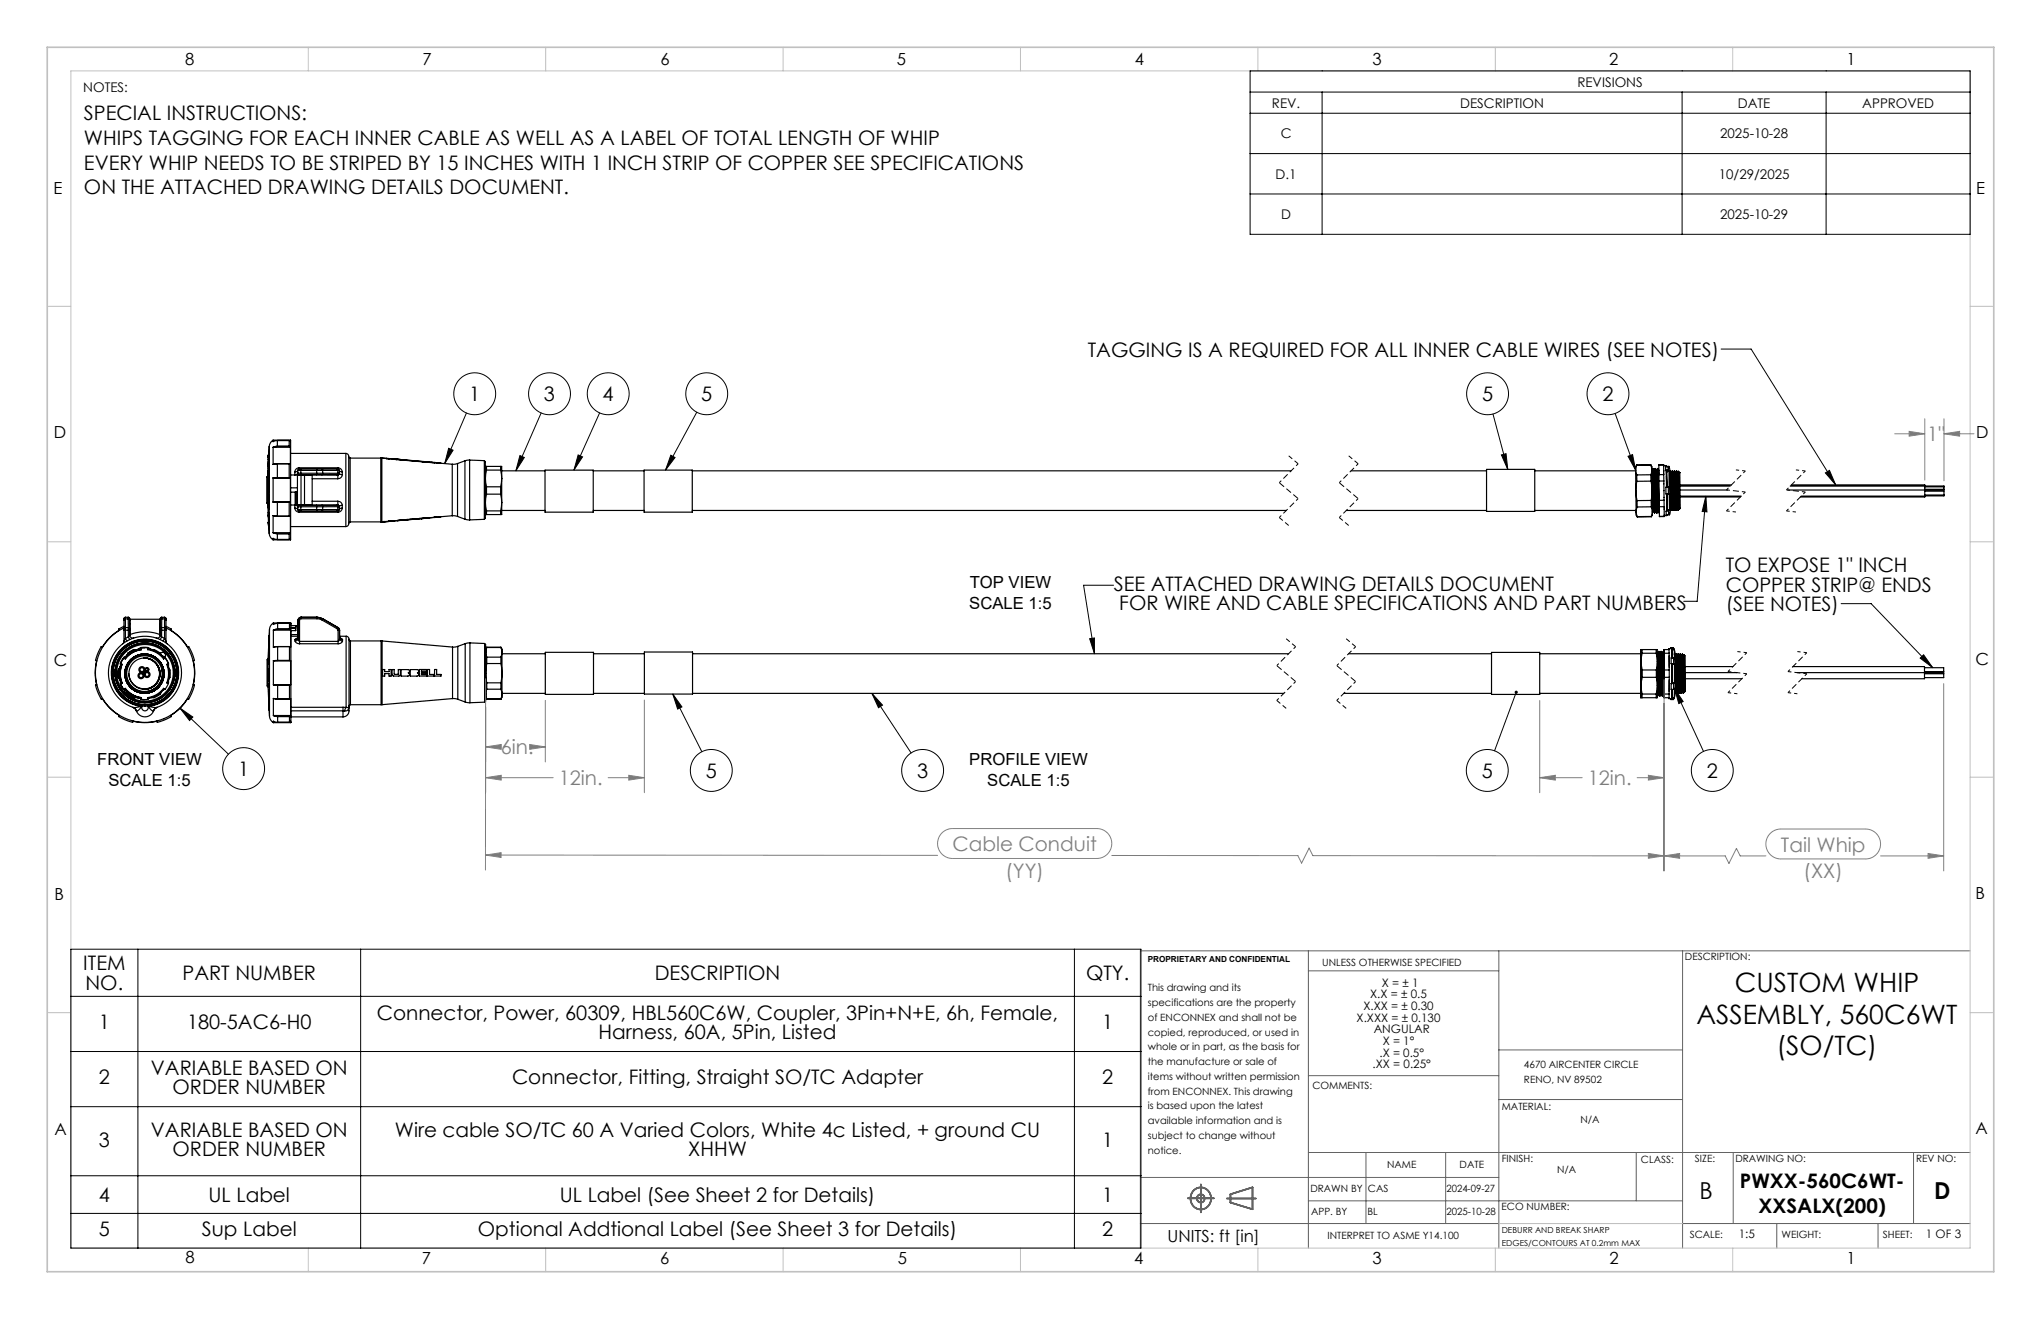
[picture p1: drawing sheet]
<svg xmlns="http://www.w3.org/2000/svg" width="432mm" height="279mm" viewBox="0 0 432 279" stroke-linecap="round" stroke-linejoin="round" font-family="sans-serif">
<defs><g id="words">
<g font-size="5.6">
<text x="367.2" y="209.9">CUSTOM WHIP</text>
<text x="359.1" y="216.6">ASSEMBLY, 560C6WT</text>
<text x="376" y="223.2">(SO/TC)</text>
</g>
<g font-size="4.9">
<text x="359.8" y="253.6">B</text>
<text x="409.4" y="253.6">D</text>
</g>
<g font-size="4.2">
<text x="17.8" y="25.4">SPECIAL INSTRUCTIONS:</text>
<text x="17.8" y="30.6">WHIPS TAGGING FOR EACH INNER CABLE AS WELL AS A LABEL OF TOTAL LENGTH OF WHIP</text>
<text x="17.8" y="35.9">EVERY WHIP NEEDS TO BE STRIPED BY 15 INCHES WITH 1 INCH STRIP OF COPPER SEE SPECIFICATIONS</text>
<text x="17.8" y="41.1">ON THE ATTACHED DRAWING DETAILS DOCUMENT.</text>
<text x="230.2" y="75.4">TAGGING IS A REQUIRED FOR ALL INNER CABLE WIRES (SEE NOTES)</text>
<text x="99.3" y="84.9">1</text>
<text x="115.1" y="84.9">3</text>
<text x="127.6" y="84.9">4</text>
<text x="148.4" y="84.9">5</text>
<text x="313.7" y="84.9">5</text>
<text x="339.2" y="84.9">2</text>
<text x="235.7" y="124.9">SEE ATTACHED DRAWING DETAILS DOCUMENT</text>
<text x="365.3" y="121">TO EXPOSE 1&quot; INCH</text>
<text x="365.3" y="125.1">COPPER STRIP@ ENDS</text>
<text x="236.9" y="129.1">FOR WIRE AND CABLE SPECIFICATIONS AND PART NUMBERS</text>
<text x="365.3" y="129.3">(SEE NOTES)</text>
<text x="50.4" y="164.2">1</text>
<text x="149.4" y="164.5">5</text>
<text x="194.1" y="164.5">3</text>
<text x="313.6" y="164.5">5</text>
<text x="361.3" y="164.5">2</text>
<text x="17.6" y="205.2">ITEM</text>
<text x="18.1" y="209.3">NO.</text>
<text x="38.6" y="207.3">PART NUMBER</text>
<text x="138.6" y="207.3">DESCRIPTION</text>
<text x="229.9" y="207.3">QTY.</text>
<text x="79.8" y="215.7">Connector, Power, 60309, HBL560C6W, Coupler, 3Pin+N+E, 6h, Female,</text>
<text x="20.9" y="217.7">1</text>
<text x="39.6" y="217.7">180-5AC6-H0</text>
<text x="126.7" y="219.8">Harness, 60A, 5Pin, Listed</text>
<text x="233.3" y="217.7">1</text>
<text x="31.9" y="227.3">VARIABLE BASED ON</text>
<text x="20.9" y="229.4">2</text>
<text x="36.5" y="231.4">ORDER NUMBER</text>
<text x="108.4" y="229.4">Connector, Fitting, Straight SO/TC Adapter</text>
<text x="233.3" y="229.4">2</text>
<text x="20.9" y="242.5">3</text>
<text x="31.9" y="240.5">VARIABLE BASED ON</text>
<text x="36.5" y="244.6">ORDER NUMBER</text>
<text x="83.6" y="240.5">Wire cable SO/TC 60 A Varied Colors, White 4c Listed, + ground CU</text>
<text x="145.7" y="244.6">XHHW</text>
<text x="233.3" y="242.5">1</text>
<text x="368.3" y="251.3">PWXX-560C6WT-</text>
<text x="20.9" y="254.2">4</text>
<text x="44.1" y="254.2">UL Label</text>
<text x="118.5" y="254.2">UL Label (See Sheet 2 for Details)</text>
<text x="233.3" y="254.2">1</text>
<text x="372.2" y="256.5">XXSALX(200)</text>
<text x="20.9" y="261.5">5</text>
<text x="42.7" y="261.5">Sup Label</text>
<text x="101.2" y="261.5">Optional Addtional Label (See Sheet 3 for Details)</text>
<text x="233.3" y="261.5">2</text>
</g>
<g font-size="4.2" fill="#808080">
<text x="407.9" y="93.4">1&quot;</text>
<text x="106" y="159.6">6in.</text>
<text x="118.3" y="166.1">12in.</text>
<text x="336.1" y="166.1">12in.</text>
<text x="201.6" y="180">Cable Conduit</text>
<text x="212.8" y="185.7">(YY)</text>
<text x="376.9" y="180.1">Tail Whip</text>
<text x="381.8" y="185.8">(XX)</text>
</g>
<g font-size="3.5">
<text x="39.2" y="13.8">8</text>
<text x="89.4" y="13.8">7</text>
<text x="139.8" y="13.8">6</text>
<text x="189.8" y="13.8">5</text>
<text x="240.2" y="13.8">4</text>
<text x="290.5" y="13.8">3</text>
<text x="340.6" y="13.8">2</text>
<text x="390.8" y="13.8">1</text>
<text x="11.3" y="41.1">E</text>
<text x="418.3" y="41">E</text>
<text x="11.4" y="92.7">D</text>
<text x="418.3" y="92.7">D</text>
<text x="205.3" y="124.3">TOP VIEW</text>
<text x="205.2" y="128.9">SCALE 1:5</text>
<text x="11.4" y="140.9">C</text>
<text x="418.1" y="140.8">C</text>
<text x="20.6" y="161.8">FRONT VIEW</text>
<text x="205.2" y="161.8">PROFILE VIEW</text>
<text x="22.9" y="166.3">SCALE 1:5</text>
<text x="209" y="166.3">SCALE 1:5</text>
<text x="11.5" y="190.4">B</text>
<text x="418.1" y="190.2">B</text>
<text x="418.1" y="239.8">A</text>
<text x="11.5" y="240.1">A</text>
<text x="247.1" y="262.8">UNITS: ft [in]</text>
<text x="39.2" y="267.2">8</text>
<text x="89.3" y="267.4">7</text>
<text x="139.8" y="267.4">6</text>
<text x="190" y="267.4">5</text>
<text x="240" y="267.4">4</text>
<text x="290.5" y="267.4">3</text>
<text x="340.7" y="267.4">2</text>
<text x="390.8" y="267.5">1</text>
</g>
<g font-size="2.8">
<text x="17.6" y="19.4">NOTES:</text>
<text x="269.2" y="22.8">REV.</text>
<text x="309.1" y="22.8">DESCRIPTION</text>
<text x="333.9" y="18.3">REVISIONS</text>
<text x="367.8" y="22.8">DATE</text>
<text x="394.2" y="22.8">APPROVED</text>
<text x="271.1" y="29.3">C</text>
<text x="364.1" y="29.3">2025-10-28</text>
<text x="270" y="37.8">D.1</text>
<text x="363.8" y="37.8">10/29/2025</text>
<text x="271.2" y="46.4">D</text>
<text x="364.1" y="46.4">2025-10-29</text>
</g>
<g font-size="2.5">
<text x="292.5" y="208.7">X = ± 1</text>
<text x="288.6" y="213.6">X.XX = ± 0.30</text>
<text x="290" y="211.2">X.X = ± 0.5</text>
<text x="287.1" y="216.1">X.XXX = ± 0.130</text>
<text x="290.8" y="218.6">ANGULAR</text>
<text x="292.7" y="221.1">X = 1°</text>
<text x="290.5" y="226">.XX = 0.25°</text>
<text x="292" y="223.5">.X = 0.5°</text>
<text x="368" y="261.9">1:5</text>
<text x="407.6" y="261.9">1 OF 3</text>
</g>
<g font-size="2.1">
<text x="356.6" y="203.1">DESCRIPTION:</text>
<text x="242.9" y="209.7">This drawing and its</text>
<text x="279.9" y="204.3">UNLESS OTHERWISE SPECIFIED</text>
<text x="242.9" y="212.8">specifications are the property</text>
<text x="242.9" y="215.9">of ENCONNEX and shall not be</text>
<text x="242.9" y="219.1">copied, reproduced, or used in</text>
<text x="242.9" y="222.2">whole or in part, as the basis for</text>
<text x="242.9" y="225.3">the manufacture or sale of</text>
<text x="322.6" y="226">4670 AIRCENTER CIRCLE</text>
<text x="242.9" y="228.4">items without written permission</text>
<text x="242.9" y="231.5">from ENCONNEX. This drawing</text>
<text x="277.8" y="230.4">COMMENTS:</text>
<text x="322.6" y="229.1">RENO, NV 89502</text>
<text x="242.9" y="234.6">is based upon the latest</text>
<text x="242.9" y="237.8">available information and is</text>
<text x="317.9" y="234.8">MATERIAL:</text>
<text x="334.5" y="237.5">N/A</text>
<text x="242.9" y="240.9">subject to change without</text>
<text x="242.9" y="244">notice.</text>
<text x="317.9" y="245.8">FINISH:</text>
<text x="358.8" y="245.8">SIZE:</text>
<text x="367.3" y="245.8">DRAWING NO:</text>
<text x="405.6" y="245.8">REV NO:</text>
<text x="293.6" y="247.1">NAME</text>
<text x="308.9" y="247.1">DATE</text>
<text x="329.6" y="248.2">N/A</text>
<text x="347.3" y="246.1">CLASS:</text>
<text x="277.3" y="252.2">DRAWN BY</text>
<text x="277.5" y="257.1">APP. BY</text>
<text x="289.4" y="257.1">BL</text>
<text x="289.5" y="252.2">CAS</text>
<text x="306.2" y="252.2">2024-09-27</text>
<text x="306.2" y="257.1">2025-10-28</text>
<text x="317.8" y="256">ECO NUMBER:</text>
<text x="281" y="262.1">INTERPRET TO ASME Y14.100</text>
<text x="357.6" y="261.9">SCALE:</text>
<text x="377.1" y="261.9">WEIGHT:</text>
<text x="398.5" y="261.9">SHEET:</text>
</g>
<g font-size="1.8">
<text x="242.9" y="203.6">PROPRIETARY AND CONFIDENTIAL</text>
<text x="317.9" y="260.8">DEBURR AND BREAK SHARP</text>
<text x="317.9" y="263.6">EDGES/CONTOURS AT 0.2mm MAX</text>
</g>
</g></defs>
<g fill="none" stroke="#606060" stroke-width=".35">
<path d="M251.4 253.5h5.5M252.7 251.8a2.28 2.28 0 0 1 3.4 .5 2.28 2.28 0 0 1-1 3.3 2.29 2.29 0 0 1-2.8-.9 2.29 2.29 0 0 1 .4-2.9zM254.2 250.5v5.9M259.7 253.5h6.1M260.4 252.6l4.7-1.4v4.6l-4.7-1.4z"/>
<circle cx="254.1" cy="253.5" r=".84"/>
</g>
<g fill="none" stroke="#606060" stroke-width=".21">
<path d="M276.9 201.1v62.9M276.9 205.4h40.3M317.2 201.1v62.9M356.1 201.1v62.9M417 201.1h-175.6v62.9M276.9 227.5h40.3M317.2 222.1h38.9M317.2 232.6h38.9M241.4 258.8h75.8M241.4 249.1h75.8M276.9 243.8h140.1M276.9 254h79.2"/>
<path d="M289.1 243.8v15M306 243.8v15M346.3 243.8v10.2M356.1 258.8h60.9M366.9 243.8v15M376.1 258.8v5.2M397.5 258.8v5.2M405 243.8v15"/>
</g>
<g fill="none" stroke="#c0c0c0" stroke-width=".21">
<path d="M15 15h402v249h-402zM65.3 10v5M115.5 10v5M165.7 10v5M216 10v5M266.3 10v5M316.5 10v5M366.8 10v5M10 64.8h5M417 64.8h5M10 114.6h5M417 114.6h5"/>
<path d="M10 164.4h5M417 164.4h5M10 214.2h5M417 214.2h5M317.2 258.8h38.9M65.3 264v5M115.5 264v5M165.7 264v5M216 264v5M266.3 264v5M316.5 264v5M366.8 264v5"/>
</g>
<path d="M10 10h412v259h-412z" fill="none" stroke="#c0c0c0" stroke-width=".35"/>
<g fill="none" stroke="#000" stroke-width=".25">
<path d="M56.8 98.1v.1M56.8 97.2h.1M56.8 96.7h.1M56.8 98.5v.1M56.8 98.8h.1M56.8 99.9v.1M56.8 99.6v-.2v.5M56.8 99.6l.1 .1M56.8 97.6v.3M56.8 96.7v.1M56.8 99.5v.1M56.8 100h.1"/>
<path d="M56.8 96.8h.1M56.8 99.1h.1M56.8 97.9l-.1 2.8M56.8 97.3h.1M56.8 98.6h.1M56.8 98.2h.1M56.8 96.6v.1M56.8 98.5l.1 .1M56.8 98.3v.2M56.8 97.6h.1M56.8 97.9v.2M56.8 97.1v.2"/>
<path d="M56.8 97.1v.1M56.8 98.5h.1M56.8 96.9v1.4M56.8 96.5v.1M56.8 97.1h.1M56.8 96.9v.3M56.8 96.4v.2M56.8 96.4v.1M56.8 96.4v.3M56.8 96.4h.1M56.8 98.6v.2M56.8 96.4v.4"/>
<path d="M56.8 96.7v.2M56.8 98.6v.5M56.8 98.1v.2M56.8 98v.3M56.8 96.9v.2M56.8 96.8v.2M56.8 96.8v.1M56.8 96.2v.2M56.8 96.2h.1M56.8 98.2l.1 .1M56.8 96.5v.2M56.8 96.6h.1"/>
<path d="M56.8 97.9l.1 .1M56.8 96.1v.7M56.8 97.8v.2M56.8 97.4v.5M56.9 98l-.1 .1M56.9 97.8v.1M56.9 97.8h.1M56.9 98.1l-.1 .1M56.9 98.1h.1M56.9 96l-.1 .2M56.9 97.4h.1M56.9 96.4l-.1 .1"/>
<path d="M56.9 98v.1M56.9 98h.1M56.9 96.4h.1M56.9 99.3h.1M56.9 99.3l-.1 .2M56.9 99.3l-.1 .5M56.9 95.9v.1M56.9 97l-.1 .6M56.9 97h.1M56.9 98.3l-.1 .2M56.9 96l-.1 .7M56.9 98.3h.1"/>
<path d="M56.9 99.9l-.1 .2M56.9 95.9l-.1 .5M56.9 99.9h.1M56.9 96.1h.1M56.9 98.5h-.1M56.9 98.5v.1M56.9 96.1l-.1 .6M56.9 98.2v.1M56.9 98.2l-.1 .6M56.9 95.9l-.1 .8M56.9 95.9h.1M56.9 99.8v.1"/>
<path d="M56.9 99.8l-.1 .5M56.9 96h.1M56.9 96.1l-.1 .8M56.9 96l-.1 .8M56.9 98.6h-.1M56.9 99.6v.1M56.9 99l-.1 .5M56.9 99.6l-.1 .2M56.9 99h.1M56.9 98.9v.1M56.9 99.7l-.1 .3M56.9 98.9l-.1 .6"/>
<path d="M56.9 97.9v.1M56.9 97.9h.1M56.9 97.4l-.1 .2M56.9 96.4l-.1 .2M56.9 96.9v.1M56.9 96.9h-.1M56.9 96.8h.1M56.9 96.8v.1M56.9 96.7h.1M56.9 96.6v.1M56.9 97.6v.2M56.9 98.1v.1"/>
<path d="M56.9 99.3v.3M56.9 97v.4M56.9 98.3v.2M56.9 96v.1M56.9 99.9v.2M56.9 96.1v.3M56.9 98.6v.3M56.9 99v.3M56.9 99.7v.1M56.9 97.4v.2M56.9 96.4v.2M57 94.5v18.3"/>
<path d="M57 94.5l-.1 1.4M57.8 93.1a1.73 1.73 0 0 0-.8 1.4M57.8 93.1v.3l.9-.2M57.8 94.6v3.6M57.8 94.6h.1M57.8 93.1h3.7M57.9 94.6h3.6M58.7 93.2v1.2M58.7 94.4l-.9 .2M58.7 98.1l-.9 .1M58.7 98.1v2.9M58.7 94.4l-.8 .2"/>
<path d="M58.7 94.4h.1M58.7 98.1h.1M58.7 94.4h2.5M58.7 93.2h.1M61.2 98.1v2.9M61.2 93.2v1.2M61.2 94.4h.1M61.2 93.2h.1M61.2 93.2h-2.5M61.2 98.1h.1M61.2 98.1h-2.5M61.2 94.4l.3 .2"/>
<path d="M61.5 94.6v3.6l-.3-.1M61.5 93.1v.3l-.3-.2M61.5 93.1v.1M61.5 93.2v21M61.5 95.9h11.7M62.4 99.8v.6M63 99.5v.6M63 99.5l-.1 .2-.5 .1M63.1 99.5h.6M63.1 99.5h-.1M63.2 99.2l-.1 .3M63.3 99.2h.4"/>
<path d="M63.3 99.2h-.1M63.3 99l-.6 .2-.3 .6M63.3 99v.2M63.3 99h8.2M63.7 99.2v.3M63.7 99.5v.6M63.7 99.5h3.3M63.7 99.2h3.3M67 99.5h1.3M67 99.2v.3M67 99.2h1.1M67 99.5v.6"/>
<path d="M68.1 99.2l.2 .3M68.1 99.2h3.2M68.3 99.5h3.2M68.3 99.5v.6M71.3 99.2l.2 .3M71.3 99.2h.2M71.5 99.5v.6M71.5 99.2h.1M71.5 99h.2a.89 .89 0 0 1 .7 .8M71.5 99v.2M71.5 99.2l.3 .3M71.8 99.5h-.3"/>
<path d="M71.8 99.5h.1M71.8 99.5l.2 .2 .4 .1M71.8 99.5v.6M72.4 99.8v.6M73.2 95.9a.86 .86 0 0 1 .6 1.2v13.7a.61 .61 0 0 1-.6 .6M73.2 95.9v15.5M73.8 96.6l.3 .3M74.1 96.9v13.5M74.1 96.9h6.5M80.6 96.9h.2M80.6 96.9v13.5M80.8 96.9v13.5"/>
<path d="M80.8 96.9l3.2 .3M80.9 96.9l1.4 .2-.5-.2M82.4 97l1.4 .2-.5-.1M83.3 97.1h.1M84 97.2h.1M84 97.1v.1M84 97.1l1.5 .2M84 97.2l1.5 .1M84 97.1h.1M85 97.2h.1M85.5 97.3h.2M85.7 97.3h.1"/>
<path d="M85.7 97.3l.3 .1M86 97.4l1.4 .1M86 97.3h-.3l1.7 .2M86 97.3l1.4 .2M86 97.3v.1M87.4 97.5l.5 .1M87.9 97.6h1.5M87.9 97.5h-.3l1.8 .1M87.9 97.5l1.5 .1M87.9 97.5v.1M89.4 97.6l6.3 .6M89.5 97.6h.1"/>
<path d="M89.5 97.6h.5M90 97.7h.1M90 97.6l-.5 .1M90.1 97.7h.6M90.1 97.7h.1M90.7 97.7h.1M90.7 97.7v.1M90.8 97.7v.1M90.8 97.7l.5 .1M91.3 97.8h.1M91.3 97.8h-.5M91.9 97.9l-.4-.1 1.8 .2"/>
<path d="M91.9 97.9h.1M92.8 97.9v.1M95.7 98.2v10.9M96.8 98l-1.1 .2M96.8 98v11.2M98.4 97.5v12.3M98.4 97.5l-1.6 .5M99.4 97.3l-1 .2M99.4 97.3v12.7M99.4 97.3l3.1 .1M102.5 97.4v12.5M102.5 97.4a1.87 1.87 0 0 1 .2 1.7v9.1a1.87 1.87 0 0 1-.2 1.7"/>
<path d="M102.7 99.1v.1M103 99.4l-.3 1.8M103 98.7h-.3v2.5M103 98.7v.7M103 99.4h3M103 98.7h3M106 99.4l.2 1.8M106 98.7v.7M106 98.7h.2v2.5M106.2 99.6h9.2M115.4 99.4h10.2v8.9h-10.2zM125.6 99.6h10.7"/>
<path d="M136.3 99.4h10.2v8.9h-10.2zM146.5 99.6h126.8M286 99.6h28.6M314.6 99.3h10.2v8.9h-10.2zM324.8 99.6h21.4M346.2 99.4l.2 1.1M346.2 99.4l.1 4.5M346.4 98.4h.1M346.4 98.4l-.2 .4v.6M346.4 98.4l-.2 1M349.4 98.3v.1M349.4 98.3l.2 .4v.7"/>
<path d="M349.4 98.3l-3 .1M349.4 98.4l.2 1M349.4 98.4h-3M349.6 99.4l-.2 1M349.6 99.4l.1 4.4M349.6 99.4l.4 8.7M349.8 99.2l-.2 .3M349.9 99.1l.3 9.4-.2-.3M349.9 99.1l.3 9.4 .3-.3M349.9 99.1l.3 .5 .2 8.2 .3 .7M350.1 99.5l.3 8.6M350.3 99.2l-.2 .3"/>
<path d="M350.3 99.1l.4 9.4M350.4 99.1l.3 9.4M350.4 99.1h-.1M350.4 99.1l.3 .5 .3 8.5M350.6 99.5l.3 8.6M350.8 99.2l-.2 .3M350.9 99.1l.3 9.4M350.9 99.1l.2 .3M351.1 99.5v.9M351.1 98.4v2M352.1 98.4h-1M352.1 98.4l.1 2"/>
<path d="M352.1 98.5h.6v.2M352.2 99.6l-.1 .1M352.6 99.4l.2 .3M352.8 99.7v3.4l-.1-3.3M352.9 99.9l-.2-.3v3.5M353.1 98.7h-.6l.1 .7M353.1 98.7v.7M353.1 99.4l.2 .3M353.1 99.4h-.5M353.3 98.7l.1 1.2 .1 8-.1 1M353.3 98.7h-.5M353.3 98.7v.3l-.2-.3"/>
<path d="M353.3 99.7v3.4h-.2M353.3 99.7h-.5M353.5 99.6l.3 8.3M353.5 99.6l.4 8.2v.1l.2-.3 .2 .3M353.5 99.6l-.1 .1M353.5 99.6l.2 .3M353.7 99.9l.4 7.7M353.8 99.9h-.1M353.8 99.9l.3 7.7M354 99.6l.3 8.3M354 99.6h.1M354 99.6l-.2 .3"/>
<path d="M354.2 99.9l-.2-.3 .3 8.3M354.2 99.9l.3 7.7M354.2 99.9h.1M354.4 99.6l.3 8.3M354.4 99.6h.1M354.4 99.6l-.2 .3M354.4 99.6l.4 8.3M354.6 99.9l.3 7.7M354.7 99.9l.3 7.7M354.9 99.6l-.3 .3-.1-.3M354.9 99.6l.3 8.3M354.9 99.6l.2 .3 .2-.2"/>
<path d="M355.1 99.9l.3 7.6M355.3 99.7l.2 8M355.3 99.7l.3 .3M355.5 99.9v.1M355.5 100h.1M355.6 100v7.5l-.1 .2M56.7 100.7v5.9M56.7 100.7a1.61 1.61 0 0 0-.2 1.5v2.9a1.61 1.61 0 0 0 .2 1.5M56.7 106.6l.1 2.4M56.8 109v1.6M56.8 109h.1M56.8 108.3v1.1v-.4"/>
<path d="M56.8 108.3l.1 .7M56.8 106.7v.2M56.8 110.6v.3M56.8 110.6v.1M56.8 103.9h.1M56.8 103.8v.1M56.8 103.8h.1M56.8 110.6v.7M56.8 110.6h.1M56.8 104.5v.3M56.8 104.5h.1M56.8 101.7v.1"/>
<path d="M56.8 110.4v.1M56.8 110.4h.1M56.8 102.4v-.2v.5M56.8 100.6v.1M56.8 100.3v-.2v.5M56.8 110.5h.1M56.8 102.4h.1M56.8 101.4h.1M56.8 100.3h.1M56.8 107v.4M56.8 107l.1 .4M56.8 110.5v.1"/>
<path d="M56.8 102.3v.1M56.8 104.9l.1 .2M56.8 104.9l.1 .7M56.8 100.7h.1M56.8 106.5v.2M56.8 106.5h.1M56.8 106.3v.2M56.8 105.9v.4M56.8 110.7v.2M56.8 110.7h.1M56.8 106.9v.1M56.8 106.1v.2"/>
<path d="M56.8 106.1h.1M56.8 104.6v.2M56.8 104.6h.1M56.8 104.5v.1M56.8 104.8h.1M56.8 100.9v-.2v.3M56.8 100.9v.3M56.8 100.9h.1M56.8 101.2h.1M56.8 107.4v-.3v.5M56.8 105.9h.1M56.8 105.9v.1"/>
<path d="M56.8 105.9l.1 .1M56.8 106.3v.1M56.8 106v.1M56.8 106.3h.1M56.8 105.4l.1 .1M56.8 105.4h.1M56.8 102.9h.1M56.8 106.9h.1M56.8 107h.1M56.8 106.4l.1 .2M56.8 106.4h.1M56.8 106.1l.1 .1"/>
<path d="M56.8 110.9l.1 .5M56.8 106l.1 .1M56.8 106.5l.1 .1M56.8 106h.1M56.8 110.9h.1M56.8 103.5h.1M56.8 106.8v.1M56.8 101l.1 .2M56.8 102.9v.6M56.8 106.7v.1M56.8 106.8v.2M56.8 106.8h.1"/>
<path d="M56.8 106.7h.1M56.8 100.7v.3M56.8 100.1v.2l.1-.1M56.8 100.1h.1M56.8 101h.1M56.8 107.6h.1M56.8 106.7l.1 .3M56.8 106.8l.1 .2M56.8 107.1v.1M56.8 107.2h.1M56.8 101.2v.5M56.8 101.2v.2"/>
<path d="M56.8 103.9v.3M56.8 111.3l.1 .1M56.8 100.6v.3M56.8 107.4l.1 .4M56.8 107.4v-.1v.3M56.8 104.2h.1M56.8 103.6v.2M56.8 103.6h.1M56.8 111.3h.1M56.8 102.9l.1 .3M56.8 103.4v.1M56.8 103.4h.1"/>
<path d="M56.8 104.8l.1 .1M56.9 107l-.1 .1M56.9 109v1.2M56.9 110.2v.4M56.9 109h.1M56.9 110.2h.1M56.9 102.3l-.1 .4M56.9 105.2l-.1 .2M56.9 101.2l-.1 .5M56.9 102.3h.1M56.9 105.2h.1M56.9 104.6v.3"/>
<path d="M56.9 100.2v.1M56.9 106.6h.1M56.9 111.4h.1M56.9 101.5v.1M56.9 105.5v.1M56.9 101.5l-.1 .2M56.9 105.5h.1M56.9 100.5v.4M56.9 100.5l-.1 .7M56.9 107.4v.4M56.9 100.9h-.1M56.9 100.9h.1"/>
<path d="M56.9 102.7h.1M56.9 102.1v.2M56.9 102.7l-.1 .1 .1-.1M56.9 102.1l-.1 .2M56.9 105.1v.1M56.9 101.1v.1M56.9 101.6l-.1 .2M56.9 101.1l-.1 .3M56.9 106.1v.1M56.9 100.3l-.1 .4M56.9 105.1h.1M56.9 101.6h.1"/>
<path d="M56.9 103.6v.6M56.9 107v.2M56.9 103.2l-.1 .2M56.9 103.2h.1M56.9 104.5h.1M56.9 104.9v.2M56.9 110.6v.7M56.9 104.6h.1M56.9 104.5v.1M56.9 106.6v.1M56.9 106.2v.1M56.9 106.3v.1"/>
<path d="M56.9 105.4v.1M56.9 106.4v.2M56.9 106v.1M56.9 103.5h.1M56.9 103.5h-.1M56.9 107.2v.2M56.9 106.7h.1M56.9 106.7h-.1M56.9 100.9l-.1 .1M56.9 100.1v.1M56.9 106.7v.3M56.9 111.3v.1"/>
<path d="M56.9 103.6h.1M56.9 102.9v.3M56.9 103.4v.1M56.9 110.2v.4h-.1M56.9 105.2v.2M56.9 101.2v.3M56.9 102.3v.3M56.9 101.2h-.1M56.9 104.6l-.1 .3M56.9 111.4l.1 1.4M56.9 107.4h-.1M56.9 100.3v.2"/>
<path d="M56.9 103.2v.2M57 112.8a1.73 1.73 0 0 0 .8 1.4M57.8 101.1v5.1M57.8 106.2l.9 .1M57.8 109.1l.9 .1M57.8 109.1v3.6M57.8 112.7l.9 .2M57.8 101.1h.1M57.8 114.2h3.7M57.9 106.2h-.1M57.9 106.2h.8M57.9 112.7h-.1"/>
<path d="M57.9 112.7l.8 .2M57.9 106.2h3.6M57.9 101.1h3.6M57.9 112.7h3.6M58.7 101l-.9 .1M58.7 106.3v2.9M58.7 112.9v1.2M58.7 114.1l-.9-.2v.3M58.7 101v.1M58.7 101.1h-.8M58.7 106.2h.1M58.7 112.9h.1"/>
<path d="M58.7 109.2h.1M58.7 109.2h2.5M58.7 114.1h2.5M58.7 101h2.5M58.7 101.1h2.5M58.7 112.9h2.5M58.7 114.1h.1M61.2 114.1l.3-.2v.3M61.2 112.9v1.2M61.2 106.3v2.9M61.2 101v.1M61.2 109.2h.1"/>
<path d="M61.2 106.3h.1M61.2 112.9h.1M61.2 109.2l.3-.1v3.6M61.2 101.1h.3M61.2 106.2l-2.5 .1M61.5 101.1v5.1M61.5 112.7l-.3 .2M61.5 106.2h-.3M61.5 111.4h11.7M61.5 106.8h1M61.5 100.5h1.5M61.5 103.2h1.5"/>
<path d="M61.5 104.1h1M62.4 106.9l.6 .3M62.4 106.9v.6M62.4 100.4v.1M62.4 107.5a.91 .91 0 0 0 .9 .8M62.4 107.5l.5 .1 .1 .2M62.4 106.8v.1M62.5 104.1v2.7M62.5 106.8h.1M62.6 104l-.1 2.8M62.6 104v2.8M62.6 106.8h.3"/>
<path d="M62.6 104h.3M62.9 106.8h.1M62.9 104v2.8M63 100.5h.7M63 104h-.1M63 100.5v6.3M63 100.1l.3 .3M63 100.1l-.6 .3M63 107.2h.7M63 100.1h.1M63 107.2h.1M63 107.2v.6"/>
<path d="M63 107.8h.1M63.1 107.8l.1 .3M63.2 108.1h.1M63.3 106.9h.4M63.3 106.9l-.3 .3M63.3 106.9l-.3 .2M63.3 100.4v.1M63.3 106.8v.1M63.3 100.4h8.2M63.3 100.4h.1M63.3 106.9h.1M63.3 108.1h.4"/>
<path d="M63.3 108.1v.2M63.3 108.3h8.2M63.7 100.1v.3h-.4M63.7 106.9v.3M63.7 100.1h-.7M63.7 107.2v.6M63.7 100.1h3.3M63.7 107.2h3.3M63.7 106.9h3.3M63.7 107.8v.3M63.7 107.8h-.6M63.7 107.8h3.3"/>
<path d="M63.7 108.1h3.3M63.7 100.5v6.3h-.7M63.7 100.5h.8M63.8 106.8l7.7 .1M64.1 100.5h.7M64.5 100.5h1.6v6.3h-1.6M64.5 100.5v6.3M64.5 106.8l-1.2 .1M66.1 101.3h5.4M66.1 106h5.4M67 107.8h1.3M67 107.8v.3"/>
<path d="M67 108.1h1.1M67 100.1v.3h1.1M67 106.9v.3M67 100.1h1.3M67 107.2v.6M68.1 108.1h3.2M68.1 106.9h-1.1M68.1 106.9l.2 .3M68.1 100.4h3.2M68.3 107.8l-.2 .3M68.3 107.8h3.2M68.3 107.2h-1.3"/>
<path d="M68.3 100.1l-.2 .3M68.3 107.2v.6M68.3 100.1h3.2M71.3 108.1h.2M71.3 106.9l.2 .3M71.3 100.4h.2M71.3 106.9h-3.2M71.5 107.8l-.2 .3M71.5 107.8h.3M71.5 100.1l-.2 .3M71.5 100.1h.3M71.5 107.2h-3.2"/>
<path d="M71.5 107.2v.6M71.5 108.1v.2M71.5 106.9h-.2M71.5 106.9l.3 .3M71.5 100.4v.9M71.5 106v.9M71.5 106l.7 .3 .2 .6M71.5 100.4h.1M71.5 106.9h.1M71.6 108.1h-.1M71.8 107.8l-.3 .3M71.8 107.2h-.3"/>
<path d="M71.8 100.1h.1M71.8 100.1l-.3 .3M71.8 107.8h.1M71.8 100.1l.6 .3M71.8 107.2h.1M71.8 107.2v.6M72.4 107.5l-.2 .6-.7 .2M72.4 107.5l-.4 .1-.2 .2M72.4 100.4l-.2 .6-.7 .3M72.4 106.9l-.6 .3M72.4 106.9v.6M74.1 110.4l-.3 .3"/>
<path d="M74.1 110.4h6.5M80.8 110.4h-.2M82.3 110.3l.4-.1-1.8 .1 .5 .1M83.4 110.1v.1M83.4 110.1l-.5 .2 .5-.1M83.5 110.2h-.1M83.5 110.2h.1M84.1 110.1l-.6 .1M84.1 110.1h.1M84.2 110.1h.1M84.2 110l.5 .1zM84.2 110.1h-.1"/>
<path d="M84.8 110h.1M84.8 110l-4 .4M86.3 109.9l-1.5 .1M86.3 109.9h.3l-1.8 .2M86.3 109.9h.1M86.8 109.9h-.5M86.8 109.9h.1M86.8 109.8v.1M88.2 109.7l-1.4 .1M88.2 109.8h.4h-.3M88.2 109.8l-1.4 .1M88.2 109.7v.1"/>
<path d="M88.3 109.8l-1.5 .1M88.6 109.7h-.4M88.7 109.7l-.1 .1M89.1 109.7h.1M89.2 109.7h.1M90.2 109.6h.1M90.2 109.5l-1.5 .2M90.2 109.6l-1.5 .1M90.2 109.5v.1M90.2 109.5h.1M90.4 109.6h.1M90.4 109.6h.5"/>
<path d="M91.8 109.4l-1.4 .2M93.3 109.3l-1.4 .1h.5M93.3 109.3h.1M95.7 109.1l1.1 .1M95.7 109.1l-5.5 .5M96.8 109.2l1.6 .6M98.4 109.8l1 .2M102.5 109.9l-3.1 .1M102.7 102.6v1.1M102.7 108.2h.1M102.7 101.2l.3 1.8M102.7 101.2v5.1"/>
<path d="M102.7 106.3l.3 1.8M102.7 106.3v2.5h.3M103 103v1.5M103 104.5l-.3 1.8M103 108.1v.7M103 103h3M103 104.5h3M103 108.1h3M103 108.8h3M106 104.5l.2 1.8M106 103v1.5M106 108.1v.7"/>
<path d="M106.2 101.2l-.2 1.8M106.2 101.2v5.1M106.2 106.3l-.2 1.8M106.2 106.3v2.5h-.2M106.2 108h9.2M125.6 108h10.7M146.5 108h125.8M285 108h29.6M324.8 108h21.5M346.3 103.9l.2 2M346.3 103.9v4.4M346.3 108.3l.2 1"/>
<path d="M346.3 108.3v.6l.2 .4M346.4 100.5l.1 1.3M346.5 101.8l-.2 2.1M346.5 105.9v1.3M346.5 107.2l-.2 1.1M346.5 109.3h.1M349.4 100.4v1.4M349.4 100.4l-3 .1M349.4 101.8l.3 2M349.4 101.8h-2.9M349.5 105.9v1.3M349.5 105.9h-3"/>
<path d="M349.5 107.2l.2 1M349.5 107.2h-3M349.5 109.2v.1M349.5 109.2l-3 .1M349.5 109.3h-3M349.7 100.4l.2 7.7M349.7 103.8l-.2 2.1M349.7 103.8v4.4M349.7 108.2l-.2 1M349.7 108.2l.1 .7-.3 .4M350 108.2l-.3 .3M350.2 108.5h.1"/>
<path d="M350.7 108.5l.2-.4 .3 .4M350.7 108.5h.1M351.1 100.4v1.4M351.1 101.8l.1 4M351.2 105.8v1.4M351.2 107.2v2M352.2 100.4v1.3M352.2 100.4h-1.1M352.2 101.7v4.1M352.2 101.7l-1.1 .1M352.2 105.8v1.4M352.2 105.8h-1"/>
<path d="M352.2 107.2l.1 2M352.2 107.2h-1M352.3 109.2h-1.1M352.3 107.7l-.1 .1M352.7 108.1v.7h.5M352.7 100.8l.1 2.3M352.7 107.7l.2 .1M352.8 104.5v3.5M352.8 108.8v.3h-.5M352.9 106.1l-.1-1.6 .1 3.3M352.9 107.8l-.2 .3M352.9 108.8l.5 .1"/>
<path d="M353.1 103.1h-.5v1.4h.5M353.1 103.1v1.4M353.1 104.5l.2-.1 .1 3.4M353.2 108.1v.7M353.2 108.1h-.5M353.2 108.8l.2-.3v.4M353.4 107.8l-.2 .3M353.4 107.8h-.5M353.5 102.6l.2 5M353.5 105.5l.1 2.1M353.6 107.6l-.1 .2M353.7 107.6l.1 .3"/>
<path d="M353.7 107.6h-.1M353.9 107.9h-.1M354.5 107.6l-.2 .3M354.5 107.6l.2 .3M354.6 107.6h-.1M354.8 107.9h-.1M354.9 107.6l-.1 .3M355 107.6l.2 .3M355 107.6h-.1M355.2 107.9h.1M355.5 107.7l-.1-.1-.2 .3M355.6 102.6h10.9"/>
<path d="M355.6 102.8h10.6M355.6 103.7h10.1M355.6 104.9h13M355.6 105.1h12.8M378.4 103.7h29M378.9 102.8h32.6v.2M379.2 102.6h28.2v1.1M381.3 104.9h26.1M407.4 104.9v.2h-26.3M407.4 103.7v1.2M407.4 103.9h4.1v.8M407.4 103.6h4.1"/>
<path d="M407.4 104.7h4.1M407.4 103.5h4.1M407.4 103h4.1M411.5 104.7v.2h-4.1M411.5 103.5v.1M411.5 103v.5M411.5 103.6h.1M25.1 133.1l.1 .2a10.5 10.5 0 0 0-3.5 3.6l-.3-.1-.7 1.4-.5 1.5 .3 .1a10.5 10.5 0 0 0 0 5.1h-.3M25.1 133.1h.1M26.2 139.2h.1M26.2 139.2l-.7 1.2M26.2 135.7l-.2 .5"/>
<path d="M26.2 133.3h.3M26.2 133v.3M26.2 132.8a10.5 10.5 0 0 0-3.7 16 10.5 10.5 0 0 0 16.4 0 10.5 10.5 0 0 0-3.8-16M26.2 132.5l-1.1 .6M26.2 131.2v1.8M26.2 133.3v2.4M26.5 130.6a.42 .42 0 0 0-.3 .6M26.5 130.6v.3M26.5 135l-.3 .7M26.5 132.8v.5M26.5 132.8l-.3 .2M26.5 130.9l-.3 .3"/>
<path d="M26.5 135l.4 .6M26.5 130.6h.1M26.5 130.9v1.9M26.5 133.3v1.7M26.5 130.6h.6M26.7 138.9l1.5-1.1 1.7-.6-1.7 .6-1 .6-.8 .9zM26.8 138.7a2.55 2.55 0 0 0-1.3 2.3l-.4 .7v1.6M27.1 138.2h.1M27.1 138.2l-.5 .8M27.1 138.2l-.4 .7M27.1 130.6a.42 .42 0 0 1 .3 .6M27.1 130.6v.3"/>
<path d="M27.1 130.9l.3 .3M27.1 130.9l.1 1.9M27.1 130.9h-.6M27.2 132.8v.5M27.2 132.8l.3 .2M27.2 132.8h-.7M27.2 133.3h-.7M27.2 133.3v1.4M27.2 138.2l-.4 .5M27.2 134.7l.2 .6M27.2 134.7l-.7 .3M27.4 131.2l.1 1.8"/>
<path d="M27.5 131.9h.1M27.5 133v.3M27.5 133.3h.1M27.5 133.3h-.3M27.5 133.3v1.1M27.5 134.4a.63 .63 0 0 0 .8 .6M27.5 134.4l-.3 .3M27.5 134.2v-3.2h6.4v3.2M27.5 134.2h.1M27.5 134.2a8.7 8.7 0 0 1 6.3 0h.1M28.4 137.4l-1.3 .8M28.5 137.4l-1.4 .8"/>
<path d="M28.5 137.4h.1M28.5 137.4l-1.3 .8M29 137.4l.8-.4 .8-.1 .8 .1 .7 .4M29.8 137.1h.1M29.8 137.1l.1 .3M29.8 137.1l.6-.1a.67 .67 0 0 1 .9 .2l-.1 .2a6.3 6.3 0 0 1 3.5 1.9l.2-.1M29.9 137.4h.1M29.9 137.4a6.1 6.1 0 0 0-3.5 1.9l-.2-.1M30.5 139.1a3.4 3.4 0 0 1 3.4 3.3 3.4 3.4 0 0 1-3.3 3.5M30.5 139.2a3.3 3.3 0 0 1 3.3 3.3 3.3 3.3 0 0 1-3.3 3.3M30.6 137l-.8 .1M31.3 137.2l1.1 .3 1.1 .6 1.3 1.2"/>
<path d="M32 137.4a2.55 2.55 0 0 1 2.2 1.3M32.9 139a4.1 4.1 0 0 0-6.4 3 4.1 4.1 0 0 0 5.5 4.4 4.1 4.1 0 0 0 1.4-6.9 4.1 4.1 0 0 0-6.8 1.7 4.1 4.1 0 0 0 4.7 5.3 4.1 4.1 0 0 0 2.5-6.6 4.1 4.1 0 0 0-7.2 1.5 4.1 4.1 0 0 0 5.4 5M33.9 134.2h.1M33.9 132.3h.1M33.9 132.9h.1M33.9 132h.1M33.9 134.4a.63 .63 0 0 1-.8 .6M33.9 134.4l.3 .3M33.9 133.3h.3M33.9 133.3v1.1M33.9 133v.3M33.9 131.2v1.8"/>
<path d="M34 138.2a.6 .6 0 0 1 .8-.1 .6 .6 0 0 1 .1 .9M34.2 138.6l.7 .4M34.2 134.7l-.3 .6M34.2 134.7l.6 .3M34.2 133.3v1.4M34.2 133.3h.6M34.2 132.8v.5M34.2 132.8l-.3 .2M34.2 132.8h.6M34.2 130.9l-.3 .3M34.2 130.9v1.9M34.2 130.9h.6"/>
<path d="M34.2 130.6v.3M34.2 130.6a.42 .42 0 0 0-.3 .6M34.8 135l-.3 .6M34.8 135l.3 .7M34.8 132.8v.5M34.8 132.8l.3 .2M34.8 130.9l.3 .3M34.8 130.9v1.9M34.8 133.3v1.7M34.8 130.6h-.6M34.8 130.6h.1M34.8 130.6v.3"/>
<path d="M34.8 130.6a.42 .42 0 0 1 .3 .6M34.9 139l.8 1.4v.8M34.9 139.2h.1M34.9 139.2l.3 .4a.67 .67 0 0 1 .3 .8l-.2 .1a6.3 6.3 0 0 1 .1 4h.1a.67 .67 0 0 1-.3 .9l-.3 .4M35.1 135.7l.3 .5M35.1 133.3h-.3M35.1 133v.3M35.1 132.5l1.1 .6M35.1 131.2v1.8M35.1 133.3v2.4M36.2 133.1h.1M36.2 133.1l-.1 .2a10.5 10.5 0 0 1 3.6 3.6l.2-.1 .8 1.4 .5 1.5-.3 .1a10.5 10.5 0 0 1 0 5.1h.3l-.5 1.6-.8 1.4-.2-.1a10.5 10.5 0 0 1-3.6 3.5l.1 .3-1.4 .7-1.5 .5-.1-.3a10.5 10.5 0 0 1-5.1 0v.3l-1.5-.5-1.5-.7 .1-.3a10.5 10.5 0 0 1-3.5-3.5l-.3 .1-.4-.7-.8-2.3"/>
<path d="M56.7 139.3v6M56.7 139.3a1.85 1.85 0 0 0-.2 1.6v2.6a2.47 2.47 0 0 0 .2 1.8M56.9 135.8h.1M56.9 135.4v.1M56.9 136.5h.1M56.9 135.8v.2M56.9 135.5v-.7v.8M56.9 135.7v.1M56.9 135.5h.1M56.9 135.4h.1M56.9 136.4v.1M56.9 135.6h.1"/>
<path d="M56.9 135.6v.1M56.9 136.1h.1M56.9 136h.1M56.9 135.3v.1M56.9 135.3h.1M56.9 136.2v.2M56.9 136.2h.1M56.9 136.4h.1M56.9 136.4l-.2 2.9M56.9 135.8v.3M56.9 135.9v.1M56.9 136v.1"/>
<path d="M56.9 135.5v.1M56.9 135.6v.2M56.9 135.4v.3M56.9 135.8v.1M56.9 135.9v.2M56.9 135.9v.3M56.9 135.7v.3M56.9 135.7h.1M56.9 135.4v-.1v.3M56.9 135.4v.2M56.9 134.6v.1M56.9 134.6v.8"/>
<path d="M56.9 135.8v-.3v.9M56.9 134.7h.1M56.9 134.7v.7M56.9 134.7v.6M56.9 136.8l.1 1.2M56.9 136.8v3.6M56.9 136.8v1.4v-.2M56.9 134.6h.1M56.9 135.1h.1M56.9 135.1v.5M56.9 135v.5M56.9 135h.1"/>
<path d="M56.9 134.8h.1M56.9 134.8v.6M56.9 135v.4M56.9 134.8v.8M56.9 134.7v.8M56.9 134.5v.1M56.9 134.5h.1M56.9 138v2.4M56.9 138h.1M56.9 136.1v.1M57 136.1h-.1M57 135.8v.2"/>
<path d="M57 136v.1M57 135.8h.1M57 135.4v.1M57 135.4l-.1 .1M57 135.3h.1M57 134.7v.1M57 134.7h-.1M57 134.6h.1M57 134.6v.1M57 134.8h.1M57 135v.3M57 135.5v.2"/>
<path d="M57 135.7l-.1 .1M57 135h.1M57 134.7h.1M57 134.8v.2M57 134.5v.1M57 135.3v.1M57 135.3h-.1M57 138l-.1 2.4M57 133.2v18.3M57 133.2v1.4M57.9 131.8a1.73 1.73 0 0 0-.9 1.4M57.9 139.8v5.1"/>
<path d="M57.9 139.8h.1M57.9 131.8v.3l.9-.3M57.9 133.3v3.6M57.9 133.3h.1M57.9 131.8h3.6M57.9 136.9h.1M57.9 139.8h3.6M57.9 133.3h3.6M58.8 131.8v1.3M58.8 133.1l-.9 .2M58.8 136.8l-.9 .1M58.8 136.8v2.9"/>
<path d="M58.8 139.7l-.9 .1M58.8 139.7h.1M58.8 133.1h.1M58.8 136.8h.1M58.8 136.8h2.5M58.8 139.7h2.5M58.8 133.1h2.5M58.8 131.8h.1M61.3 139.7h.1M61.3 136.8v2.9M61.3 131.8v1.3M61.3 133.1h.1"/>
<path d="M61.3 131.8h.1M61.3 131.8h-2.5M61.3 136.8h.1M61.3 139.7l.2 .1M61.3 133.1l.2 .2M61.5 139.8v5.1M61.5 131.8v21.1M61.5 133.3v3.6l-.2-.1M61.5 131.8v.3l-.2-.2M61.6 132.8l1 .1M61.6 134.6h1.5M61.6 132.3h1.4"/>
<path d="M61.6 133.4h1M61.6 134.2h1.5M61.6 132.9h1M62.5 135.3v.3M62.5 135.6l.2 .4 .7 .2M62.6 132.9v.5M63.1 134.7v.3M63.1 134.7a.61 .61 0 0 1-.6 .6M63.1 131.4l-.1 1.1h-.4v.9M63.1 131.2v3.8M63.1 131.2h.1M63.1 134.7v.3l-.6 .3"/>
<path d="M63.1 135a.6 .6 0 0 1-.6 .6M63.1 135l.3 .7M63.1 134.6v.1M63.4 131.2h-.3M63.4 131.2v4.5M63.4 135.7v.5M63.4 136.2h8.2M63.4 135.7h8.2M63.7 130.6l-.4 .2-.2 .4M63.7 130.6h.1M63.7 130.6h3.4M63.7 130.9l-.3 .3"/>
<path d="M63.7 130.6v.3M63.7 130.9h3.4M67.1 130.9l1.1 .3M67.1 130.6v.3M67.1 130.6l1.3 .3M67.1 130.6h.1M68.2 131.2l3.2 1.8M68.4 130.9l-.2 .3M68.4 130.9l3.2 1.9M68.4 130.9h.1M71.4 133l.2 .3M71.5 132.8l-.1 .2"/>
<path d="M71.5 132.8l.4 .5M71.6 132.8h-.1M71.6 135.7v.5M71.6 133.3h.3M71.6 133.3v2.4M71.9 135a.6 .6 0 0 0 .6 .6M71.9 135l-.3 .7M71.9 134.7v.3l.6 .3M71.9 134.7v.3M71.9 134.7a.61 .61 0 0 0 .6 .6M71.9 134.6h1.4M71.9 133.3v1.7"/>
<path d="M71.9 133.3h.1M72.5 135.6l-.3 .4-.6 .2M72.5 135.3v.3M73.3 134.6a.76 .76 0 0 1 .6 1v13.8M73.3 134.6v15M73.9 135.3l.3 .3M74.2 135.6v13.5M74.2 135.6h6.5M80.7 135.6h.2M80.7 135.6v13.5M80.9 135.6v13.5M80.9 135.6l14.9 1.3"/>
<path d="M95.8 136.9v10.9M96.9 136.7l-1.1 .2M96.9 136.7v11.2M98.5 136.1v12.4M98.5 136.1l-1.6 .6M99.5 136l-1 .1M99.5 136v12.6M99.5 136l3.1 .1M102.6 136.1v12.4M102.6 136.1a2.5 2.5 0 0 1 .2 1.9v8.7a2.5 2.5 0 0 1-.2 1.8M102.8 138l.2 1M102.8 138v4.4"/>
<path d="M102.8 137.7v.1M103 139v1.4M103 137l-.2 1M103 136.9v.1M103 136.9l-.2 .4v.7M103 136.9h3M103 139h3M103 137h3M106 139v1.4M106 137l.3 1M106 136.9v.1M106 136.9l.3 .4v.7"/>
<path d="M106.3 138l-.3 1M106.3 138v4.4M106.3 138.3h9.1M115.4 138h10.2v8.9h-10.2zM125.6 138.3h10.8M136.4 137.9h10.2v8.9h-10.2zM146.6 138.3h126.1M285.4 138.3h30.3M315.7 138h10.2v8.9h-10.2zM347.3 137.4h.1M347.3 137.4l.1 2.5M347.3 137.4v.9h-21.4"/>
<path d="M347.3 137.4h.3M347.3 138.4v8.3M347.4 139.9l.2 1.8M347.4 139.9v5.1M347.6 137.4v.8M347.6 137.4h2.9M347.6 138.2l-.2 1.7M347.6 138.2h3M350.5 137.4l.1 .8M350.5 137.4h.2M350.6 138.2l.2 1.7M350.8 137.4v2.5"/>
<path d="M350.8 137.4h.1M350.8 139.9l-.2 1.8M350.8 139.9v5.1M350.8 138.2l.3 8.6M350.9 138.2l.2 8.6M351.1 137.8l-.2 .3h-.1M351.1 137.8l.2 9.4M351.1 137.8h.1M351.1 137.8l.3 9.4M351.1 137.8l.2 .3 .3-.3M351.3 138.2l.3 8.6M351.4 138.2l.2 8.6"/>
<path d="M351.6 137.8l.2 9.4M351.6 137.8h.1M351.6 137.8l.3 9.4M351.6 137.8l.2 .3M351.8 138.1h.1M352 137.8l-.1 .3M352.1 137.8l.2 7.5M352.1 137.8h.1M352.1 137.8l.2 4.7M352.1 137.8a11.7 11.7 0 0 1 .2 3.9v.8M352.3 137.4v.8M352.3 138.2h1"/>
<path d="M352.3 138.2v3.5M353.2 137.2l.1 .2M353.2 137.2v.2M353.2 137.2h.6M353.3 137.4h-1.1v.5M353.3 137.4v.8M353.3 138.2v3.5M353.3 138.7v2.5M353.7 137l.5 .1M353.7 137.1l.1 .1M353.7 137.1l.2 .3M353.7 137.1h.5"/>
<path d="M353.9 138.3v.3M353.9 138.3h-.1M353.9 138.3v.1M353.9 137.4v.9M353.9 137.4l-.1-.1v1.9M353.9 137.4v1.8v-.9M353.9 137.4h.5M354.2 137.1l.2 .3M354.2 137l.3 .8 .1 1M354.2 139.2h-.5v1.2M354.2 139.2v1.2M354.3 138.3l.3 .3"/>
<path d="M354.4 137.4v2l-.2-.2M354.6 138.6l.2 7.7M354.6 138.9v6.9M354.6 139.2l.1 7.1M354.7 138.3l.3 8.3M354.7 138.3h.1M354.7 138.3l-.1 .3M354.8 138.3l.2 8.3M354.8 138.3l.2 .3M355 138.6h.1M355 138.7l.2 7.6M355 138.6l.2 7.7"/>
<path d="M355.2 138.3l.2 8.3M355.2 138.3l-.2 .3M355.4 138.7l.2 7.6M355.5 138.7l.2 7.6M355.6 138.4l.2 8.2M355.6 138.4h.1M355.7 138.4l.2 8.2M355.9 138.7l.2 7.6M356.1 138.4l.2 8.2M356.1 138.4h.1M356.1 138.4l-.3 .3M356.1 138.4l.2 .3"/>
<path d="M356.3 138.7h.1M356.3 138.7l.2 7.6M356.3 138.7l.1-.2 .2 7.8M356.3 138.7l.3 7.6M356.4 138.5a2.37 2.37 0 0 1 .3 1.8l-.1 6M20.2 144.9h.1M24 142.5v.5M24 142.5h-.1a6.7 6.7 0 0 0 6.5 6.6 6.7 6.7 0 0 0 7-6.1M24 142.1l.1-.5v1.4l-.1-.5M24 142.1a6.7 6.7 0 0 1 7-6.5 6.7 6.7 0 0 1 6.4 7.1M24 141.6v.5M24.1 142.5h.1"/>
<path d="M24.1 142.5v-.9v1.2l.1 .2M24.2 142.5v-.9h-.3v1.4h.3M24.2 142.6v.4M24.2 142.6h.1M24.2 143h.1M24.3 141.6l-.1 .9M24.3 141.6l-.1 1M24.3 141.6h.1M24.4 141.6h-.1l-.1 .7 .1 .7h.1M25.1 141.7v1.6M25.1 141.7h.1M25.1 143.3l.4 .8"/>
<path d="M25.1 143.3l.4 .6M25.1 143.3l.3 .5M25.4 141.2l-.3 .5M25.5 144.6h.1M25.5 140.4h.1M25.5 144v.6M25.5 144.6l.7 1.2M25.5 140.4l.3 .1M25.6 140.8l-.5 .9M25.7 140.5l-.4 1.7v1.2l.4 1.1M25.8 144.5h.1M25.8 140.5h.1"/>
<path d="M25.8 144.5l-.3 .1M25.8 140.5a5.1 5.1 0 0 0 0 4M26.2 145.8h.1M26.2 145.8l.3-.2a5.6 5.6 0 0 0 3.4 2M26.3 145.8l.3 .2M26.4 145.7l.8 .8 1 .7 1.7 .5-1.7-.5-1-.7zM26.4 145.9v.5l.6 .3M26.7 146.1l.4 .7M26.7 146.1l.5 .7M27.1 146.8l1.3 .8M27.1 146.8h.1M27.1 146.8l1.4 .8"/>
<path d="M27.2 146.8l1.3 .8M27.3 142.7a3.3 3.3 0 0 0 5.4 2.2M28.1 149.6l.5 .3 .3 .5M28.2 149.6a7.7 7.7 0 0 1-3.7-11.9 7.7 7.7 0 0 1 12.4 0 7.7 7.7 0 0 1-3.7 11.9M28.2 149.6l.4 .3 .3 .5M28.5 147.6h.6M28.9 150.4a1.95 1.95 0 0 0 1.8 1.2 1.95 1.95 0 0 0 1.8-1.2M28.9 150.4h.1M29.5 147.7l.4 .1M29.8 147.9l.8 .1M29.8 147.9h.1M29.9 147.6h.1"/>
<path d="M29.9 147.6l-.1 .3M30.1 149.4a7.1 7.1 0 0 1-5.5-10.8 7.1 7.1 0 0 1 12.2 0 7.1 7.1 0 0 1-5.5 10.8M30.1 149.4l-1.9 .2M30.1 149.4a.68 .68 0 0 0 .6 1 .68 .68 0 0 0 .6-1M30.1 149.4l-.7 .8-.5 .2M31.3 149.4l1.9 .2M31.3 149.4l.7 .8 .5 .2M31.7 147.6l-.4 .2M32 146.4a4.2 4.2 0 0 1-5.5-4.3 4.2 4.2 0 0 1 6.1-3.3 4.2 4.2 0 0 1 .6 6.9 4.2 4.2 0 0 1-6.7-2.3 4.2 4.2 0 0 1 5-5 4.2 4.2 0 0 1 2.3 6.7 4.2 4.2 0 0 1-3.7 1.5M32 146.4l-1 .2h-1M32 146.4a4 4 0 0 0 2.5-5.1 4 4 0 0 0-5-2.6 4 4 0 0 0-2.6 5.1 3.9 3.9 0 0 0 4.7 2.4 3.9 3.9 0 0 0 2.7-4.5 4 4 0 0 1-4.3 4.9M32 146.4a4.1 4.1 0 0 0 1.4-6.9 4.1 4.1 0 0 0-6.8 1.9 4.1 4.1 0 0 0 4.8 5.2 4.1 4.1 0 0 0 2.7-6.4 4.1 4.1 0 0 0-7 .1 4.1 4.1 0 0 0 2.9 6.3"/>
<path d="M32.5 150.4h.1M33.2 149.6l-.5 .3-.2 .5M33.3 149.6l-.5 .3-.3 .5M33.3 140.7a3.4 3.4 0 0 1 0 3.6M34.2 146.3a2.55 2.55 0 0 1-2.2 1.3M34.8 145.7l-1.3 1.2-1.1 .6-1.1 .2M34.9 145.8l-.5 .2M34.9 145.8h.1M34.9 145.8l-.2-.2a6.3 6.3 0 0 1-3.5 2.1l.1 .1a.67 .67 0 0 1-.9 .2l-.6-.1M35.4 140.5l.4 1.7v1.2l-.4 1.1M35.7 143.8l-.1 .8M35.7 141.2a2.55 2.55 0 0 1 0 2.6"/>
<path d="M37 141.6v.7M37 141.6a.41 .41 0 0 1 .4 .2 .41 .41 0 0 1 0 .5v.4M37 141.6v.2M37 142.3v.7M37.1 142.8l-.1 .2M37.1 142h.1M37.1 142l.1 .2M37.1 142.6v.1M37.1 142.7h.1M37.1 142.5v.1M37.1 142.4h.1M37.1 143h.1"/>
<path d="M37.2 141.9v.3M37.2 141.6h-.2M37.2 141.6h.1M37.2 143h-.2M37.2 141.6v.3M37.2 143v-1.4v1.1h.3l-.1 .3M37.2 143h.1M37.2 141.9h.1M37.2 141.9l-.1 .1M37.2 142.7v.3M37.2 142.7h.1M37.2 142.4v.3"/>
<path d="M37.2 142.2h.1M37.2 142.4h.1M37.2 142.2v.2M37.3 141.6v1.4M37.3 143h.1M56.7 145.3l.2 2.9M56.9 142.4v.3M56.9 146.5v.2M56.9 149.2v.2M56.9 149.2v.1M56.9 148.8v.1M56.9 144.8v.3"/>
<path d="M56.9 148.6v.1M56.9 147v.1M56.9 141.8v.2M56.9 149.3h.1M56.9 149.3v.1M56.9 141.8h.1M56.9 147.3v.3M56.9 148.2h.1M56.9 148.2v.4M56.9 149h.1M56.9 149.2h.1M56.9 149.1h.1"/>
<path d="M56.9 148.6h.1M56.9 148.6v.3M56.9 148.4v.5M56.9 148.9v.7v-.6M56.9 149.2v.7v-.7M56.9 145.8l.1 .5M56.9 145.8v.5M56.9 145.8v.6M56.9 147.6h.1M56.9 148.7v.1M56.9 148.7v.7M56.9 148.4v.1"/>
<path d="M56.9 148.7h.1M56.9 148.4h.1M56.9 147.3v.6M56.9 147.3h.1M56.9 142.8l.1 .1M56.9 142.8v.1M56.9 142.8v.6M56.9 148.2v.2M56.9 147.9v.8M56.9 147.9v.7M56.9 148.2v.8v-.7v.5M56.9 143.4l.1 .2"/>
<path d="M56.9 143.4v.2M56.9 143.4v.7M56.9 148.4v.7M56.9 148.6v.7v-.3M56.9 148.9v.8M56.9 149v.8M56.9 148.9h.1M56.9 149.1v.8M56.9 149.2v.8M56.9 149.1v.1M56.9 147.6v.6M56.9 147.1v.2"/>
<path d="M56.9 148.5v.1M56.9 146.9v.1M56.9 142.4v.1M56.9 142.4h.1M56.9 147.1v.1M56.9 146.9h.1M56.9 148.8v.3M56.9 146.4v.1M56.9 146.7v.4M56.9 149.3v.4M56.9 149.4v.6M56.9 146.3v-.3v.4"/>
<path d="M56.9 146.3h.1M56.9 148.9l.1 .1M56.9 144.7v.1M56.9 147.2v.1M56.9 147.2h.1M56.9 144.7h.1M56.9 142.5v.1M56.9 142.3v.1M56.9 142.5h.1M56.9 147h.1M56.9 143.9v.1M56.9 149.2v.5"/>
<path d="M56.9 149.2v.6M56.9 143.9h.1M56.9 145.2v.1M56.9 142.1v.3M56.9 142.2v.1M56.9 145.1v.2M56.9 145.1l.1 .1M56.9 145.1v.1M56.9 142.1h.1M56.9 142.6h.1M56.9 142.2h.1M56.9 144.8v.1"/>
<path d="M56.9 144.8h.1M56.9 147.1v.3M56.9 149.7h.1M56.9 149.7v.3M56.9 146.5h.1M56.9 145.3h.1M56.9 148.9v.2M56.9 148.9v.1M56.9 144.9h.1M56.9 143.3v-.2v.3M56.9 143.3h.1M56.9 147.6v.1"/>
<path d="M56.9 149.9v.2M56.9 144.9v.1M56.9 147.4v.1M56.9 150h.1M56.9 147.4v.2M56.9 149.4v.2M56.9 147.4h.1M56.9 150v.1M56.9 146.7v.3M56.9 146.7h.1M56.9 147.5v.1M56.9 143.2v.1"/>
<path d="M56.9 143.2h.1M56.9 145v.3M56.9 145h.1M56.9 147.7h.1M56.9 143.1v.1M56.9 143.1h.1M56.9 148.8h.1M56.9 143.7v.2M56.9 143.7h.1M56.9 142.6v.1M56.9 144v.1M56.9 149.8h.1"/>
<path d="M56.9 144h.1M56.9 149.4h.1M56.9 147.9v-.2v.5M56.9 147.9h.1M56.9 142.9v.2M56.9 142.9h.1M56.9 149.6h.1M56.9 142.1v.1M56.9 143.6v.1M56.9 149.9v.1M56.9 143.6h.1M56.9 150.1h.1"/>
<path d="M56.9 141.4l.1 .6M56.9 141.4v.6M56.9 142h.1M56.9 141.4v.4M56.9 150.1l.1 1.4M56.9 143.3v.1M56.9 146.4l.1 .1M56.9 143.9l.1 .1M56.9 144.7l.1 .1M57 144.8v.1M57 148.2v.3M57 146.5v.2"/>
<path d="M57 147.1v.3M57 145.3h-.1M57 147.7v.2M57 149.1v.2M57 148.6v.1M57 148.8v.2M57 144.9v.1M57 147.9v.2M57 149.8v.2M57 149.3v.1M57 147.4v.2M57 146.7v.3"/>
<path d="M57 149v.1M57 149.6v.2M57 143.2v.1M57 145v.2M57 150v.1M57 147.7h-.1M57 148.7v.1M57 143.1v.1M57 143.7l-.1 .2M57 147.9h-.1M57 150h.1M57 149.8h.1"/>
<path d="M57 149.3h.1M57 142.6l-.1 .1M57 144l-.1 .1M57 149.3h-.1M57 148.1l-.1 .1M57 146.3l-.1 .1M57 149.4v.2M57 147.9h.1M57 142.9v.2M57 149.9v.1M57 149.1h.1M57 142.1l-.1 .2"/>
<path d="M57 143.6v.1M57 149.9l-.1 .1M57 142h-.1M57 149h.1M57 148.6h-.1M57 148.5v.1M57 148.5h-.1M57 149h-.1M57 147.6v.1M57 150.1h.1M57 147l-.1 .1M57 145.2l-.1 .1"/>
<path d="M57 151.5a1.73 1.73 0 0 0 .9 1.4M57.9 144.9h.9M57.9 147.7l.9 .2M57.9 147.7v3.7M57.9 151.4l.9 .2M57.9 147.7h.1M57.9 152.9h3.6M57.9 151.3h.1M57.9 144.9h.1M57.9 147.8l.9 .1M57.9 151.3l.9 .2M57.9 144.9h3.6"/>
<path d="M57.9 151.3h3.6M58.8 144.9v3M58.8 151.6v1.2M58.8 152.8l-.9-.3v.4M58.8 144.9h.1M58.8 151.5v.1M58.8 147.9h.1M58.8 147.9h2.5M58.8 152.8h2.5M58.8 151.6h2.5M58.8 151.5h2.5M58.8 152.8h.1"/>
<path d="M61.3 151.6v1.2M61.3 147.9h.1M61.3 144.9v3M61.3 152.8h.1M61.3 144.9h.1M61.3 151.5v.1M61.3 147.9l.2-.1v3.5M61.3 152.8l.2-.3v.4M61.3 144.9h-2.5M61.5 151.3l-.2 .2M61.5 144.9h-.2M61.6 151.6h11"/>
<path d="M61.6 149.6h11M61.6 150.4h11M72.6 149.6v.8M72.6 150.4h.3M72.6 150.4v1.2M72.6 149.6h.7M73.3 149.6l-.4 .8M73.9 149.4v.7a1.33 1.33 0 0 1-1.3 1.5M73.9 149.4l-.3 .3-.3-.1M73.9 149.4a.8 .8 0 0 1-1 1M74.2 149.1l-.3 .3M74.2 149.1h6.5"/>
<path d="M80.9 149.1h-.2M81 141.6h.4v.5h.9v-.5h.5v1.4h-.5v-.5h-.9v.5h-.4zM83 141.6h.4l.1 1h.8v-1h.5v.5a.72 .72 0 0 1-.4 .9l-1.3-.1zM84.9 141.6h1.4a.35 .35 0 0 1 .4 .3 .35 .35 0 0 1-.3 .4 .35 .35 0 0 1 .3 .4 .35 .35 0 0 1-.4 .3h-1.4zM86.8 141.6h1.5a.35 .35 0 0 1 .3 .3 .35 .35 0 0 1-.3 .4 .35 .35 0 0 1 .3 .4 .35 .35 0 0 1-.3 .3h-1.5zM89.2 142.6v.1M89.2 142.5v.1M89.2 142v.2h1M89.2 142h.1M89.2 142.7h1.1M89.2 142.4h.1M90.2 142.2h.1"/>
<path d="M90.2 142.4h-1M90.2 142.4h.1M90.2 142.2v.2M90.3 141.6h-1.5v1.4h1.5v-.3M90.3 141.6h.1M90.3 141.9l-1.1 .1M90.3 142.7h.1M90.3 141.6v.3M90.3 141.9h.1M90.5 141.6h.4v1.1h.9v.3h-1.3zM92 141.6h.4v1.1h.9v.3h-1.3zM95.8 147.8l1.1 .1"/>
<path d="M95.8 147.8l-14.9 1.3M96.9 147.9l1.6 .6M98.5 148.5l1 .1M102.6 148.5l-3.1 .1M102.8 145v.8M102.8 146.6v.2M102.8 142.4l.2 2M102.8 142.4v4.4M102.8 146.8l.2 1M102.8 146.8v.7l.2 .4M103 144.4v1.4M103 145.8l-.2 1"/>
<path d="M103 140.4l-.2 2M103 147.8v.1M103 144.4h3M103 147.9h3M103 147.8h3M103 145.8h3M103 140.4h3M106 144.4v1.4M106 140.4l.3 2M106 145.8l.3 1M106 147.8v.1M106.3 142.4l-.3 2"/>
<path d="M106.3 142.4v4.4M106.3 146.8l-.3 1M106.3 146.8v.7l-.3 .4M106.3 146.7h9.1M125.6 146.7h10.8M146.6 146.7h125.1M284.4 146.7h31.3M325.9 146.7h21.4M347.3 146.7v.9M347.3 147.6h.1M347.3 147.6h.3M347.4 145l.2 1.8"/>
<path d="M347.4 145l-.1 2.6M347.6 147.6h2.9M347.6 146.8v.8M347.6 146.8h3M347.6 141.7v1.6M347.6 143.3l-.2 1.7M347.6 141.7h3M347.6 143.3h3M350.5 147.6h.2M350.6 146.8l-.1 .8M350.6 141.7v1.6M350.6 143.3l.2 1.7"/>
<path d="M350.8 147.6h.1M350.8 147.1l.1 .1M350.8 145l-.2 1.8M350.8 145v2.6M350.8 142.8l.1 4.4M351.1 146.9h.1M351.1 146.9l-.2 .3M351.1 146.9l.3 .3M351.6 146.9h.1M351.6 146.9l-.2 .3M351.6 146.9l.3 .3M352.1 146.8l-.3-8.6 .3 8.6"/>
<path d="M352.1 146.9h.1M352.1 146.9l-.2 .3M352.1 146.9l.1 .2M352.2 147v.6h1.1M352.3 146.8v.8M352.3 146.8h1M352.3 145.3l-.1 1.8M352.3 142.5v2.8M352.3 141.7v1.6M352.3 141.7h1M352.3 143.3h1M352.3 143.3v3.5"/>
<path d="M353.2 147.6v.2l.1-.2M353.2 147.8h.6M353.3 146.8v.8M353.3 143.8v2.5M353.3 141.7v1.6M353.3 143.3v3.5M353.7 147.9h.5M353.7 140.4l.3 .1M353.7 144.6v1.2h.5M353.7 144.6h.5M353.7 140.4h.5M353.8 147.8l-.1 .1"/>
<path d="M353.8 146.3v.1M353.8 145.8v1.9M353.8 146.4h.1M353.9 140.5v4v-.8M353.9 146.4v1.2M353.9 147.6l-.1 .1M353.9 145.8v.6M353.9 146.4h.1M353.9 147.6l-.2 .3M353.9 147.6h.5M353.9 145.8v1.8M354 140.5v4"/>
<path d="M354 144.5l-.3 .1M354 144.5h.4M354 140.5h.4M354.2 147.9l-.5 .1M354.2 145.8l.2-.2v2M354.2 144.6v1.2M354.2 140.4l.2 .1M354.4 147.6l-.2 .3M354.4 140.5v4M354.4 144.5l-.2 .1M354.6 145.8l-.1 1.3-.3 .9M354.7 146.4h.1"/>
<path d="M354.7 146.4l-.1 .3M354.8 146.4l.2 .3M355 146.7h.1M355.4 146.7l-.2-.4-.2 .4M355.6 146.3h.1M355.6 146.3l-.2 .3M355.7 146.3l.2 .3M355.9 146.6h-.1M356.1 146.3l-.2-7.6-.3-.4-.2 .4-.2-.4 .2 8.3M356.1 146.3h.1M356.1 146.3l-.2 .4M356.1 146.3l.2 .3"/>
<path d="M356.3 146.6h.1M356.5 146.3h.1M356.5 146.3l-.2 .3M356.7 141h10.1M356.7 143.6h12M356.7 142.3h11M379.5 141h27.8v1.2M380.4 142.3h26.9M407.3 142.3v1.3h-25.9M407.3 142.3h4.1v.2M407.3 141.2h4.1v.9h-4.1M407.3 142.5h4.1"/>
<path d="M407.3 142.2v.1M411.4 142.5v.8h-4.1"/>
<circle cx="29.9" cy="142.9" r=".65"/>
<circle cx="29.9" cy="142.9" r=".41"/>
<circle cx="30" cy="141.6" r=".41"/>
<circle cx="30" cy="141.6" r=".65"/>
<circle cx="30.6" cy="142.5" r="3.8"/>
<circle cx="30.6" cy="142.5" r="3.3"/>
<circle cx="30.7" cy="142.3" r="6"/>
<circle cx="30.7" cy="142.3" r="7.1"/>
<circle cx="30.7" cy="142.3" r="6.2"/>
<circle cx="30.7" cy="142.3" r="6.3"/>
<circle cx="31.1" cy="141.6" r=".26"/>
<circle cx="31.1" cy="141.6" r=".42"/>
<circle cx="31.1" cy="142.7" r=".65"/>
<circle cx="31.1" cy="142.7" r=".41"/>
</g>
<g fill="none" stroke="#000" stroke-width=".21">
<path d="M264.6 15h152.4v34.6h-152.4zM264.6 19.5h152.4M279.8 19.5v30.1M356 19.5v30.1M386.5 19.5v30.1M264.6 24h152.4M264.6 32.5h152.4M264.6 41h152.4M364.3 73.8h6.3l17.9 28.8M95 94.8l.9 .4-1.8 2.9zM98.7 87.4l-4.6 10.7M110 96.4l1 .4-1.8 2.8z"/>
<path d="M114.5 87.4l-5.3 12.2M122.4 96.2l.9 .4-1.8 2.8zM126.9 87.3l-5.4 12.1M142 96.3l.9 .5-2 2.6zM147.5 87.2l-6.6 12.2M316 87.6l3.1 11.7M317.8 96.2l1-.2 .3 3.3zM341.9 87.5l4.3 11.9M344.6 96.5l1-.3 .6 3.2zM361.1 104.9l.2 3.4-1-.1zM361.1 104.9l-1.9 22.3h-2.8M386.4 100l.8-.5 1.3 3.1z"/>
<path d="M230.6 135.1l1-.2 .1 3.4zM235.7 123.8h-6.3l2.3 14.5M389.7 127.7h6.3l13.1 13.5M406.4 139.2l.8-.7 1.9 2.7zM38.1 149.8l2.7 1.9-.7 .7zM38.1 149.8l10.3 9.7M142.4 146.8l1.9 2.7-.9 .5zM142.4 146.8l6.2 12.2M184.6 146.7l2.2 2.4-.9 .6zM184.6 146.7l8.2 12.6M320.9 146.4l-4.6 12.4M354.4 145.6l1.9 2.8-1 .4z"/>
<path d="M354.4 145.6l6.2 13.3M15 200.8h226.5v63.2h-226.5zM15 210.8h226.5M29.2 200.8v63.2M76.3 200.8v63.2M227.4 200.8v63.2M15 222.4h226.5M15 234.1h226.5M15 248.7h226.5M15 256.7h226.5"/>
<circle cx="100.5" cy="83.3" r="4.4"/>
<circle cx="116.3" cy="83.3" r="4.4"/>
<circle cx="128.7" cy="83.3" r="4.4"/>
<circle cx="149.6" cy="83.3" r="4.4"/>
<circle cx="314.9" cy="83.3" r="4.4"/>
<circle cx="340.3" cy="83.3" r="4.4"/>
<circle cx="51.6" cy="162.6" r="4.4"/>
<circle cx="150.6" cy="163" r="4.4"/>
<circle cx="195.3" cy="163" r="4.4"/>
<circle cx="314.8" cy="163" r="4.4"/>
<circle cx="362.4" cy="163" r="4.4"/>
</g>
<g fill="none" stroke="#808080" stroke-width=".21">
<path d="M401.1 91.8h6.3M404.1 91.2l3.3 .6-3.3 .5zM407.4 88.6v13M411.5 91.8l3.3-.6v1.1zM411.5 88.6v13.1M411.5 91.8h6.3M102.8 143.6v40.4M102.8 158l3.3-.5v1zM102.8 158h2M112.1 157.5l3.3 .5-3.3 .5zM114.1 158h1.3M115.4 148.1v13.1"/>
<path d="M136.4 148.1v19.6M325.9 148.2v19.5M352.2 143.8v40.4M411.4 144.6v39.6M102.8 164.5l3.3-.5v1zM102.8 164.5h14.3M128.7 164.5h7.7M133.1 164l3.3 .5-3.3 .5zM199.3 176.2a3.2 3.2 0 0 1 2.3-.9h30.6a3.2 3.2 0 0 1 3.1 3.1 3.2 3.2 0 0 1-3.1 3.2h-30.6a3.2 3.2 0 0 1-2.9-1.9 3.2 3.2 0 0 1 .6-3.5zM325.9 164.5l3.3-.5v1zM325.9 164.5h9M346.5 164.5h5.7"/>
<path d="M348.9 164l3.3 .5-3.3 .5zM374.7 176.3a3.2 3.2 0 0 1 2.2-.9h18a3.2 3.2 0 0 1 3.1 3.1 3.2 3.2 0 0 1-3.1 3.2h-18a3.2 3.2 0 0 1-2.9-1.9 3.2 3.2 0 0 1 .7-3.5zM102.8 180.9l3.3-.5v1zM102.8 180.9h95.6M235.3 181h39.4l.8 1.6 1.6-3.2 .8 1.6h87.3l.8 1.6 1.5-3.1 .8 1.5h5.5M348.9 180.5l3.3 .5-3.3 .5zM352.2 181l3.3-.5v1.1zM398 181h13.4M408.1 180.5l3.3 .5-3.3 .6z"/>
</g>
<path d="M272.8 96.4l2 1.7M285.5 96.4l2 1.7M270.8 109.5l2 1.6M283.5 109.5l2 1.6M272.2 135.1l2 1.7M284.9 135.1l2 1.7M270.2 148.2l2 1.6M282.9 148.2l2 1.6" fill="none" stroke="#000" stroke-width=".21" stroke-dasharray="1.3 .6" stroke-dashoffset=".3" stroke-linecap="butt"/>
<g fill="none" stroke="#000" stroke-width=".21" stroke-dasharray="1.3 .6" stroke-dashoffset=".7" stroke-linecap="butt">
<path d="M274.8 98.1l-4 4M287.5 98.1l-4 4M369.4 99.6l-4 4M382.1 99.6l-4 4M274.8 105.5l-4 4M287.5 105.5l-4 4M369.4 104.1l-4 4M382.1 104.1l-4 4M274.2 136.8l-4 4M286.9 136.8l-4 4M369.7 138.1l-4 4M382.4 138.1l-4 4"/>
<path d="M274.2 144.2l-4 4M286.9 144.2l-4 4M369.7 142.5l-4 4M382.4 142.5l-4 4"/>
</g>
<path d="M270.8 102.1l4 3.4M283.5 102.1l4 3.4M270.2 140.8l4 3.4M282.9 140.8l4 3.4" fill="none" stroke="#000" stroke-width=".21" stroke-dasharray="1.3 .6" stroke-dashoffset="-.1" stroke-linecap="butt"/>
<path d="M367.4 99.4l2 .2M380.1 99.4l2 .2M365.4 108.1l2 .2M378.1 108.1l2 .2M367.7 137.8l2 .3M380.4 137.8l2 .3M365.7 146.5l2 .2M378.4 146.5l2 .2" fill="none" stroke="#000" stroke-width=".21" stroke-dasharray="1.3 .6" stroke-dashoffset=".6" stroke-linecap="butt"/>
<path d="M365.4 103.6l4 .5M378.1 103.6l4 .5M365.7 142.1l4 .4M378.4 142.1l4 .4" fill="none" stroke="#000" stroke-width=".21" stroke-dasharray="1.3 .6" stroke-dashoffset=".5" stroke-linecap="butt"/>
<path d="M320.7 146.2a.34 .34 0 0 0 0 .5 .34 .34 0 0 0 .5-.1 .34 .34 0 0 0-.2-.5l-.1 .3 .1-.3zM142.4 146.8l1.9 2.7-.9 .5zM184.6 146.7l2.2 2.4-.9 .6zM406.4 139.2l.8-.7 1.9 2.7zM354.4 145.6l1.9 2.8-1 .4zM230.6 135.1l1-.2 .1 3.4zM122.4 96.2l.9 .4-1.8 2.8zM110 96.4l1 .4-1.8 2.8zM95 94.8l.9 .4-1.8 2.9zM386.4 100l.8-.5 1.3 3.1zM361.1 104.9l.2 3.4-1-.1zM344.6 96.5l1-.3 .6 3.2zM142 96.3l.9 .5-2 2.6zM317.8 96.2l1-.2 .3 3.3zM38.1 149.8l2.7 1.9-.7 .7z" fill="#000"/>
<path d="M102.8 158l3.3-.5v1zM112.1 157.5l3.3 .5-3.3 .5zM133.1 164l3.3 .5-3.3 .5zM102.8 164.5l3.3-.5v1zM348.9 180.5l3.3 .5-3.3 .5zM102.8 180.9l3.3-.5v1zM408.1 180.5l3.3 .5-3.3 .6zM352.2 181l3.3-.5v1.1zM348.9 164l3.3 .5-3.3 .5zM325.9 164.5l3.3-.5v1zM411.5 91.8l3.3-.6v1.1zM404.1 91.2l3.3 .6-3.3 .5z" fill="#808080"/>
<use href="#words"/>
</svg>
